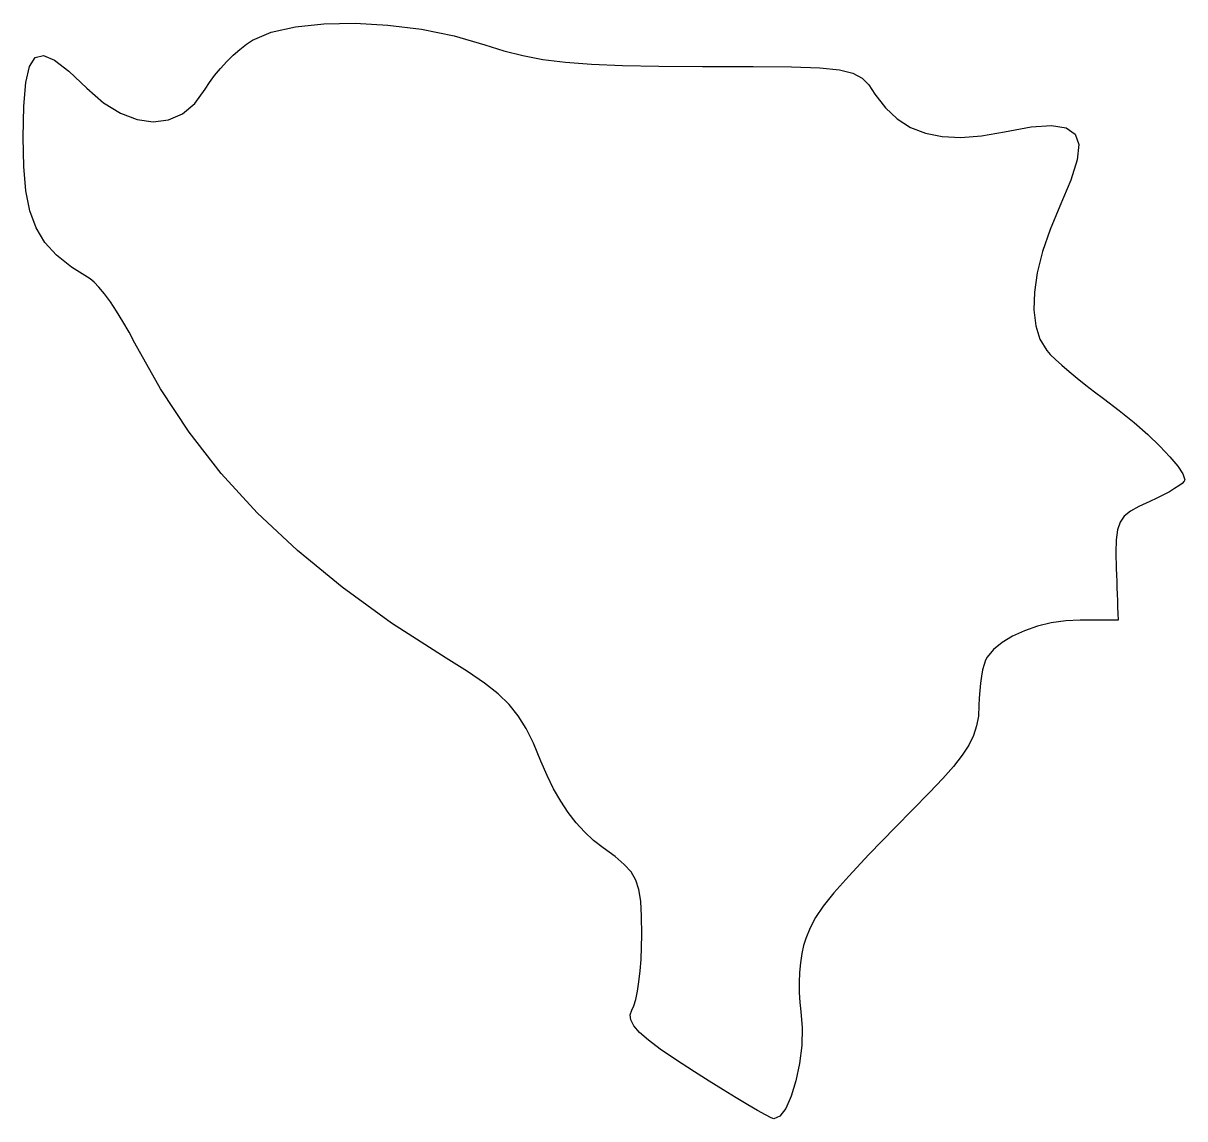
# Model space of a CAD drawing. Extents: x 0.1 to 21.4, y 0.1 to 20.2.
import ezdxf

# ---------------------------------------------------------------- set-up
doc = ezdxf.new("R2010")
doc.units = 0
doc.layers.add('Layer_1', color=7, linetype='CONTINUOUS')

msp = doc.modelspace()

# ---------------------------------------------------------------- linework, layer by layer
at = {"layer": 'Layer_1', "color": 7}
msp.add_lwpolyline([(12.432755, 0.960093), (12.08486, 1.18604), (11.803315, 1.380012), (11.584105, 1.545958), (11.423224, 1.687831), (11.316654, 1.809582), (11.260382, 1.915161), (11.250391, 2.008549), (11.282683, 2.093667), (11.319073, 2.173649), (11.352939, 2.291533), (11.383549, 2.441675), (11.410163, 2.618374), (11.432063, 2.815986), (11.448488, 3.02881), (11.458705, 3.251201), (11.461979, 3.477431), (11.458112, 3.822109), (11.443493, 4.095018), (11.411351, 4.311454), (11.354926, 4.486629), (11.267451, 4.635812), (11.142162, 4.774214), (10.972292, 4.917074), (10.751078, 5.079663), (10.576746, 5.215778), (10.412039, 5.369053), (10.256653, 5.539854), (10.110272, 5.728661), (9.972596, 5.935868), (9.843318, 6.1619), (9.722124, 6.407208), (9.608713, 6.672214), (9.471302, 7.000298), (9.337571, 7.273235), (9.194241, 7.505476), (9.028026, 7.71147), (8.825642, 7.905582), (8.573804, 8.102234), (8.259228, 8.315877), (7.868632, 8.560902), (6.866413, 9.208489), (5.957787, 9.866208), (5.137043, 10.539844), (4.398478, 11.235183), (3.736382, 11.958011), (3.145045, 12.714084), (2.618763, 13.509189), (2.151823, 14.349139), (2.043543, 14.553242), (1.930019, 14.750882), (1.81463, 14.937259), (1.700756, 15.10749), (1.591773, 15.256743), (1.491065, 15.38017), (1.402007, 15.472928), (1.32798, 15.530174), (0.985718, 15.745995), (0.710701, 15.96481), (0.496268, 16.20072), (0.33576, 16.467826), (0.222515, 16.780226), (0.149871, 17.152023), (0.11117, 17.59731), (0.09974, 18.130194), (0.109957, 18.70562), (0.145144, 19.138331), (0.212195, 19.433674), (0.31798, 19.596993), (0.469372, 19.633631), (0.67325, 19.548936), (0.936484, 19.348254), (1.265947, 19.036923), (1.574933, 18.768744), (1.885597, 18.576475), (2.191856, 18.460165), (2.487622, 18.419861), (2.766814, 18.455613), (3.023342, 18.567469), (3.251127, 18.755474), (3.444079, 19.019679), (3.52202, 19.142889), (3.615868, 19.270318), (3.72206, 19.398286), (3.837028, 19.523113), (3.95721, 19.64111), (4.079037, 19.748603), (4.198947, 19.841908), (4.313372, 19.917341), (4.656557, 20.063137), (5.099733, 20.163444), (5.620027, 20.218706), (6.194566, 20.229374), (6.800477, 20.195874), (7.414881, 20.118661), (8.014905, 19.998172), (8.577676, 19.83485), (8.926347, 19.724129), (9.27593, 19.635008), (9.647555, 19.565384), (10.062337, 19.513145), (10.541409, 19.476182), (11.105888, 19.452391), (11.776902, 19.439663), (12.575571, 19.435881), (13.508105, 19.434752), (14.214513, 19.427499), (14.731264, 19.40828), (15.09482, 19.371244), (15.341654, 19.310566), (15.508228, 19.220401), (15.631008, 19.094917), (15.746466, 18.928276), (15.939525, 18.675128), (16.156255, 18.471375), (16.399731, 18.316122), (16.673035, 18.208471), (16.979238, 18.147534), (17.321421, 18.132407), (17.702661, 18.162201), (18.126031, 18.236022), (18.614165, 18.32421), (18.990122, 18.350626), (19.258453, 18.309191), (19.423705, 18.193801), (19.490431, 17.998359), (19.463169, 17.716769), (19.346487, 17.342935), (19.144926, 16.870763), (18.963553, 16.441963), (18.824474, 16.03214), (18.728093, 15.645687), (18.674812, 15.286989), (18.665047, 14.960435), (18.699179, 14.67042), (18.777625, 14.421303), (18.90079, 14.217538), (18.967152, 14.143935), (19.060516, 14.052467), (19.176594, 13.946746), (19.31109, 13.830414), (19.459714, 13.707111), (19.618171, 13.58045), (19.782167, 13.454071), (19.947411, 13.331615), (20.234592, 13.114642), (20.507072, 12.892308), (20.757787, 12.671694), (20.97967, 12.459887), (21.165652, 12.263912), (21.308668, 12.090853), (21.401649, 11.947766), (21.43753, 11.841735), (21.425621, 11.81309), (21.38894, 11.775103), (21.330111, 11.729411), (21.251763, 11.67768), (21.156533, 11.621489), (21.04705, 11.562533), (20.925943, 11.50242), (20.795847, 11.442786), (20.593353, 11.34937), (20.438512, 11.26222), (20.32542, 11.169538), (20.248184, 11.0595), (20.200903, 10.920336), (20.177676, 10.740194), (20.172624, 10.507332), (20.179821, 10.20987), (20.183857, 10.09145), (20.187893, 9.973001), (20.191928, 9.854552), (20.195964, 9.736104), (20.2, 9.617683), (20.204036, 9.499234), (20.208072, 9.380786), (20.212107, 9.262337), (20.125392, 9.262337), (20.038676, 9.262337), (19.95196, 9.262337), (19.865248, 9.262337), (19.778532, 9.262337), (19.691817, 9.262337), (19.605101, 9.262337), (19.518385, 9.262337), (19.250096, 9.249073), (18.985451, 9.210634), (18.730387, 9.14942), (18.490845, 9.067773), (18.272766, 8.968092), (18.082083, 8.85272), (17.924741, 8.72397), (17.806674, 8.584242), (17.777173, 8.526414), (17.749543, 8.44584), (17.724369, 8.346216), (17.702271, 8.23121), (17.683899, 8.104492), (17.669816, 7.969731), (17.660672, 7.830567), (17.657059, 7.69067), (17.646532, 7.499775), (17.614128, 7.319745), (17.556043, 7.143949), (17.468492, 6.965697), (17.347676, 6.778302), (17.189801, 6.575158), (16.99108, 6.34955), (16.747711, 6.094816), (16.123379, 5.457784), (15.635482, 4.953284), (15.264422, 4.558172), (14.990593, 4.249337), (14.794395, 4.003634), (14.656221, 3.79795), (14.556473, 3.609144), (14.475546, 3.414128), (14.435289, 3.285237), (14.40267, 3.134164), (14.37806, 2.966354), (14.361804, 2.787397), (14.354269, 2.602739), (14.35568, 2.41794), (14.366659, 2.238475), (14.38743, 2.069876), (14.411842, 1.773091), (14.400638, 1.447801), (14.359256, 1.115485), (14.293111, 0.79759), (14.207632, 0.515593), (14.108242, 0.291001), (14.000371, 0.145205), (13.889441, 0.099739), (13.837074, 0.119776), (13.735689, 0.171846), (13.591259, 0.252449), (13.409762, 0.358085), (13.197172, 0.485198), (12.959464, 0.63026), (12.702616, 0.789772), (12.432755, 0.960093)], dxfattribs=at)

doc.saveas('drawing.dxf')
